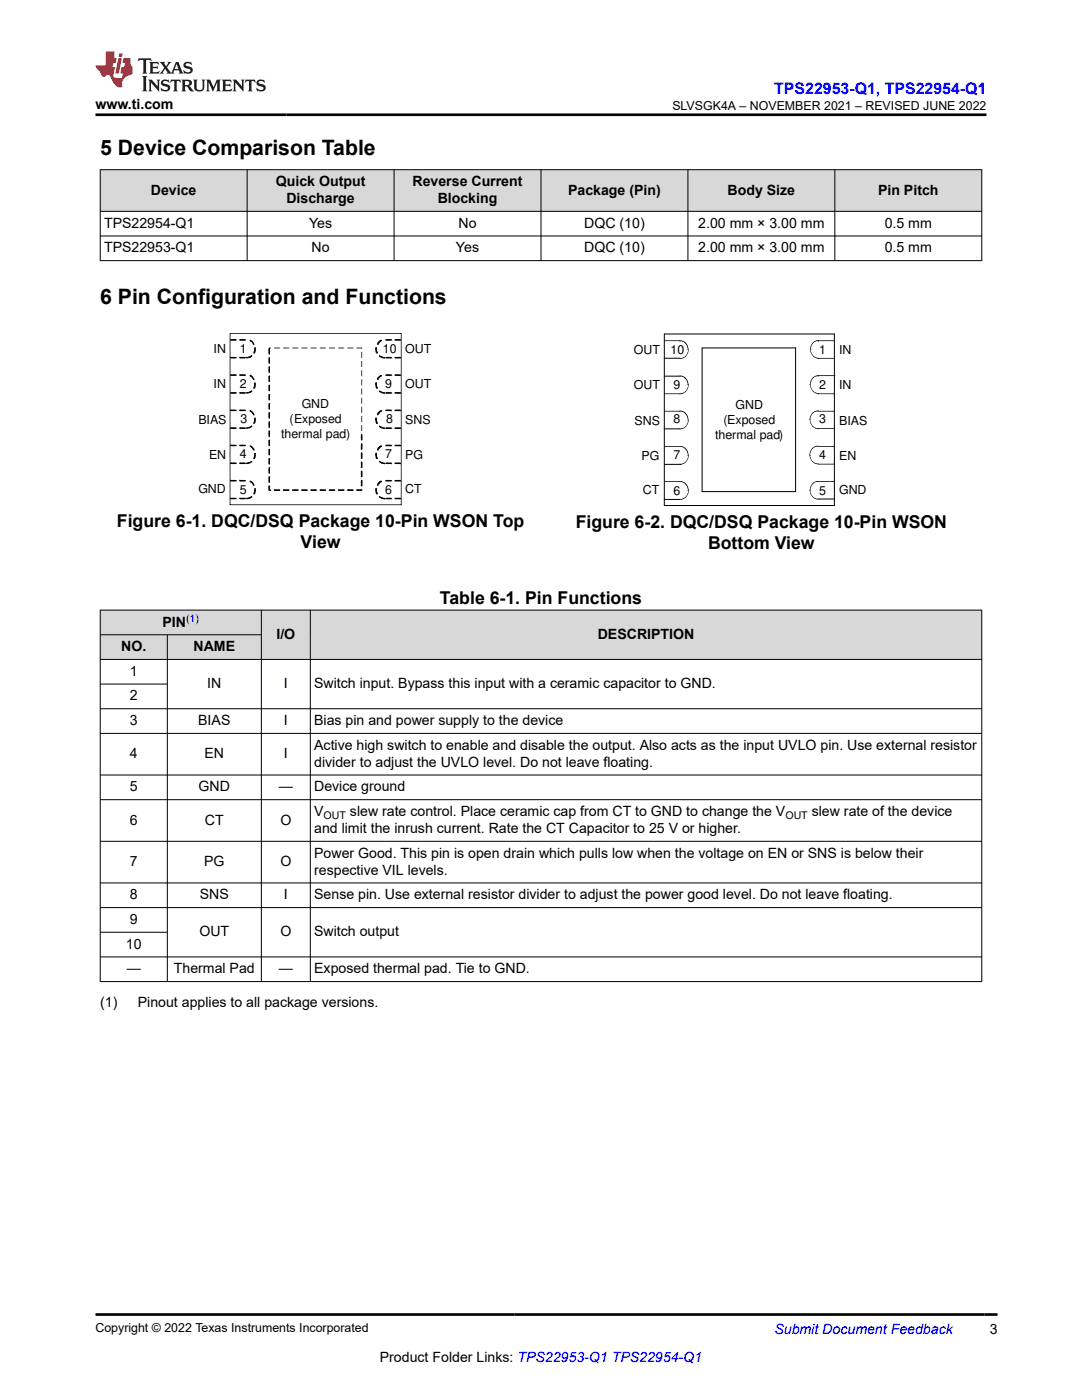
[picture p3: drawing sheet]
<svg xmlns="http://www.w3.org/2000/svg" width="216mm" height="279mm" viewBox="0 0 216 279" stroke-linecap="round" stroke-linejoin="round" font-family="sans-serif">
<defs><g id="words">
<g font-size="4.2">
<text x="20" y="30.9">5 Device Comparison Table</text>
<text x="20" y="60.6">6 Pin Configuration and Functions</text>
</g>
<g font-size="3.5">
<text x="23.3" y="105.2">Figure 6-1. DQC/DSQ Package 10-Pin WSON Top</text>
<text x="114.9" y="105.4">Figure 6-2. DQC/DSQ Package 10-Pin WSON</text>
<text x="60" y="109.4">View</text>
<text x="141.3" y="109.7">Bottom View</text>
<text x="87.8" y="120.6">Table 6-1. Pin Functions</text>
</g>
<text font-size="3.2" fill="#00f" x="154.5" y="18.7">TPS22953-Q1, TPS22954-Q1</text>
<g font-size="2.8">
<text x="19.1" y="21.8">www.ti.com</text>
<text x="30.1" y="38.8">Device</text>
<text x="55" y="37.1">Quick Output</text>
<text x="57.2" y="40.5">Discharge</text>
<text x="82.3" y="37.1">Reverse Current</text>
<text x="87.3" y="40.5">Blocking</text>
<text x="113.4" y="38.8">Package (Pin)</text>
<text x="145.2" y="38.8">Body Size</text>
<text x="175.2" y="38.8">Pin Pitch</text>
<text x="20.8" y="45.4">TPS22954-Q1</text>
<text x="61.7" y="45.4">Yes</text>
<text x="91.5" y="45.4">No</text>
<text x="116.6" y="45.4">DQC (10)</text>
<text x="139.3" y="45.4">2.00 mm × 3.00 mm</text>
<text x="176.5" y="45.4">0.5 mm</text>
<text x="20.8" y="50.4">TPS22953-Q1</text>
<text x="62.2" y="50.4">No</text>
<text x="91" y="50.4">Yes</text>
<text x="116.6" y="50.4">DQC (10)</text>
<text x="139.3" y="50.4">2.00 mm × 3.00 mm</text>
<text x="176.5" y="50.4">0.5 mm</text>
<text x="32.4" y="125">PIN</text>
<text x="24.2" y="130">NO.</text>
<text x="38.6" y="130">NAME</text>
<text x="55.2" y="127.5">I/O</text>
<text x="119.3" y="127.5">DESCRIPTION</text>
<text x="25.9" y="134.9">1</text>
<text x="41.4" y="137.3">IN</text>
<text x="56.6" y="137.3">I</text>
<text x="62.7" y="137.3">Switch input. Bypass this input with a ceramic capacitor to GND.</text>
<text x="25.9" y="139.8">2</text>
<text x="25.9" y="144.7">3</text>
<text x="39.6" y="144.7">BIAS</text>
<text x="56.6" y="144.7">I</text>
<text x="62.7" y="144.7">Bias pin and power supply to the device</text>
<text x="62.7" y="149.6">Active high switch to enable and disable the output. Also acts as the input UVLO pin. Use external resistor</text>
<text x="25.9" y="151.3">4</text>
<text x="40.8" y="151.3">EN</text>
<text x="56.6" y="151.3">I</text>
<text x="62.7" y="153">divider to adjust the UVLO level. Do not leave floating.</text>
<text x="25.9" y="157.9">5</text>
<text x="39.6" y="157.9">GND</text>
<text x="55.6" y="157.9">—</text>
<text x="62.7" y="157.9">Device ground</text>
<text x="25.9" y="164.6">6</text>
<text x="40.9" y="164.6">CT</text>
<text x="55.9" y="164.6">O</text>
<text x="62.7" y="162.9">V</text>
<text x="62.7" y="166.3">and limit the inrush current. Rate the CT Capacitor to 25 V or higher.</text>
<text x="69.8" y="162.9">slew rate control. Place ceramic cap from CT to GND to change the V</text>
<text x="162" y="162.9">slew rate of the device</text>
<text x="25.9" y="172.9">7</text>
<text x="40.7" y="172.9">PG</text>
<text x="55.9" y="172.9">O</text>
<text x="62.7" y="171.2">Power Good. This pin is open drain which pulls low when the voltage on EN or SNS is below their</text>
<text x="25.9" y="179.5">8</text>
<text x="39.9" y="179.5">SNS</text>
<text x="56.6" y="179.5">I</text>
<text x="62.7" y="174.6">respective VIL levels.</text>
<text x="62.7" y="179.5">Sense pin. Use external resistor divider to adjust the power good level. Do not leave floating.</text>
<text x="25.9" y="184.4">9</text>
<text x="25.1" y="189.3">10</text>
<text x="39.8" y="186.9">OUT</text>
<text x="55.9" y="186.9">O</text>
<text x="62.7" y="186.9">Switch output</text>
<text x="25.3" y="194.2">—</text>
<text x="34.7" y="194.2">Thermal Pad</text>
<text x="55.6" y="194.2">—</text>
<text x="62.7" y="194.2">Exposed thermal pad. Tie to GND.</text>
<text x="20" y="201">(1)</text>
<text x="27.5" y="201">Pinout applies to all package versions.</text>
<text x="197.5" y="266.1">3</text>
<text x="75.8" y="271.7">Product Folder Links: TPS22953-Q1 TPS22954-Q1</text>
</g>
<text font-size="2.8" fill="#00f" x="154.5" y="266.2">Submit Document Feedback</text>
<g font-size="2.5">
<text x="134.2" y="21.9">SLVSGK4A – NOVEMBER 2021 – REVISED JUNE 2022</text>
<text x="42.6" y="70.4">IN</text>
<text x="47.8" y="70.4">1</text>
<text x="76.4" y="70.4">10</text>
<text x="80.8" y="70.4">OUT</text>
<text x="126.5" y="70.6">OUT</text>
<text x="133.8" y="70.6">10</text>
<text x="163.4" y="70.6">1</text>
<text x="167.4" y="70.6">IN</text>
<text x="42.6" y="77.4">IN</text>
<text x="47.8" y="77.4">2</text>
<text x="76.9" y="77.4">9</text>
<text x="80.8" y="77.4">OUT</text>
<text x="126.5" y="77.6">OUT</text>
<text x="134.4" y="77.6">9</text>
<text x="163.4" y="77.6">2</text>
<text x="167.4" y="77.6">IN</text>
<text x="60.2" y="81.4">GND</text>
<text x="146.8" y="81.6">GND</text>
<text x="39.6" y="84.6">BIAS</text>
<text x="48" y="84.3">3</text>
<text x="56.1" y="87.4">thermal pad)</text>
<text x="57.8" y="84.5">(Exposed</text>
<text x="77" y="84.3">8</text>
<text x="80.8" y="84.6">SNS</text>
<text x="126.6" y="84.8">SNS</text>
<text x="134.4" y="84.5">8</text>
<text x="142.7" y="87.6">thermal pad)</text>
<text x="144.3" y="84.6">(Exposed</text>
<text x="163.4" y="84.5">3</text>
<text x="167.4" y="84.8">BIAS</text>
<text x="41.7" y="91.7">EN</text>
<text x="47.8" y="91.5">4</text>
<text x="76.9" y="91.5">7</text>
<text x="80.8" y="91.7">PG</text>
<text x="128" y="91.8">PG</text>
<text x="134.4" y="91.7">7</text>
<text x="163.4" y="91.7">4</text>
<text x="167.4" y="91.8">EN</text>
<text x="39.6" y="98.4">GND</text>
<text x="47.8" y="98.5">5</text>
<text x="76.9" y="98.5">6</text>
<text x="80.8" y="98.4">CT</text>
<text x="128.3" y="98.6">CT</text>
<text x="134.4" y="98.7">6</text>
<text x="163.4" y="98.7">5</text>
<text x="167.4" y="98.6">GND</text>
<text x="19" y="265.9">Copyright © 2022 Texas Instruments Incorporated</text>
</g>
<text font-size="2.1" fill="#00f" x="37.1" y="124.1">(1)</text>
<g font-size="2.1">
<text x="64.6" y="163.4">OUT</text>
<text x="156.7" y="163.4">OUT</text>
</g>
</g></defs>
<g fill="#d8d8d8">
<path d="M20 33.9h175.9v8.3h-175.9z" fill-rule="evenodd"/>
<path d="M20.1 33.9h29.2v8.2h-29.2z" fill-rule="evenodd"/>
<path d="M49.4 33.9h29.2v8.2h-29.2z" fill-rule="evenodd"/>
<path d="M78.7 33.9h29.2v8.2h-29.2z" fill-rule="evenodd"/>
<path d="M108 33.9h29.2v8.2h-29.2z" fill-rule="evenodd"/>
<path d="M137.3 33.9h29.2v8.2h-29.2z" fill-rule="evenodd"/>
<path d="M166.6 33.9h29.2v8.2h-29.2z" fill-rule="evenodd"/>
</g>
<g fill="none" stroke="#000" stroke-width=".2">
<path d="M19.9 33.9h176.1M20 33.8v18.3M49.3 33.8v18.3M78.6 33.8v18.3M107.9 33.8v18.3M137.3 33.8v18.3M166.6 33.8v18.3M195.9 33.8v18.3M19.9 42.2h176.1M19.9 47.1h176.1M19.9 52h176.1M132.6 66.7h33.9v34.2h-33.9z"/>
<path d="M132.6 71.5h3.1M132.6 75.1h3.1M140.1 69.4h18.7v28.7h-18.7zM132.5 99.7h3.2M132.6 85.6h3.1M132.6 92.7h3.3M163.3 99.6h3.1"/>
</g>
<g fill="#000">
<path d="M46 67.8h1.2l-1.2 .1zM47.8 67.8h1.2l-1.1 .1z" fill-rule="evenodd"/>
<path d="M46 71.3l1.2 .1-1.2 .1zM47.8 71.3l1.2 .1-1.1 .1z" fill-rule="evenodd"/>
<path d="M46 74.8l1.2 .1h-1.2zM47.8 74.8l1.2 .1h-1.1z" fill-rule="evenodd"/>
<path d="M46 78.4h1.2l-1.2 .1zM47.8 78.4h1.2l-1.1 .1z" fill-rule="evenodd"/>
<path d="M46 67.7h1.1v.1h-1.1zM47.1 67.7l.1 .1h-.1zM47.1 67.8h.1l-.1 .2zM46 67.8h1.1v.2h-1.1zM45.9 67.8h.1v.2zM46 67.7v.1h-.1zM47.9 67.7h1v.1h-1zM48.9 67.7l.2 .1h-.2zM48.9 67.8h.2l-.2 .2zM47.9 67.8h1v.2h-1zM47.7 67.8h.2v.2zM47.9 67.7v.1h-.2z" fill-rule="evenodd"/>
<path d="M46 71.2h1.1v.2h-1.1zM47.1 71.2l.1 .2h-.1zM47.1 71.4h.1l-.1 .1zM46 71.4h1.1v.1h-1.1zM45.9 71.4h.1v.1zM46 71.2v.2h-.1zM47.9 71.2h1v.2h-1zM48.9 71.2l.2 .2h-.2zM48.9 71.4h.2l-.2 .1zM47.9 71.4h1v.1h-1zM47.7 71.4h.2v.1zM47.7 71.4l.2-.2v.2z" fill-rule="evenodd"/>
<path d="M46 74.7h1.1v.2h-1.1zM47.1 74.7l.1 .2h-.1zM47.1 74.9h.1l-.1 .1zM46 74.9h1.1v.1h-1.1zM45.9 74.9h.1v.1zM45.9 74.9l.1-.2v.2zM47.9 74.7h1v.2h-1zM48.9 74.7l.2 .2h-.2zM48.9 74.9h.2l-.2 .1zM47.9 74.9h1v.1h-1zM47.7 74.9h.2v.1zM47.7 74.9l.2-.2v.2z" fill-rule="evenodd"/>
<path d="M46 78.3h1.1v.1h-1.1zM47.1 78.3l.1 .1h-.1zM47.1 78.4h.1l-.1 .2zM46 78.4h1.1v.2h-1.1zM45.9 78.4h.1v.2zM46 78.3v.1h-.1zM47.9 78.3h1v.1h-1zM48.9 78.3l.2 .1h-.2zM48.9 78.4h.2l-.2 .2zM47.9 78.4h1v.2h-1zM47.7 78.4h.2v.2zM47.9 78.3v.1h-.2z" fill-rule="evenodd"/>
<path d="M49.1 71.3l1.1-.3-.6 .4-.4 .1zM50.9 69.6l.1 .1-.1 .3-.2 .6-.1-.2zM50.8 69.4h.1v.3l-.1-.1zM49.8 67.8l.6 .4 .2 .5-.8-.7z" fill-rule="evenodd"/>
<path d="M49.1 78.3l1.1-.3-.6 .4-.4 .1zM50.9 76.6l.1 .1-.1 .3-.2 .6-.1-.2zM50.8 76.4h.1v.3l-.1-.1zM49.9 74.8l.5 .4 .2 .5-.8-.7z" fill-rule="evenodd"/>
<path d="M49.2 71.3l.3-.1 .1 .2h-.4zM49.5 71.2l.1 .2zM49.5 71.2l.3-.1 .1 .1-.3 .2zM49.8 71.1l.1 .1zM49.8 71.1l.3-.1 .1 .1-.3 .1zM50.1 70.9v.2zM50.1 71h.1zM50.1 70.9h.2l-.1 .1zM50.2 71l.1-.1v.2zM50.2 71.1h.1l-.1 .1zM50.2 71.1v.1zM49.9 71.2l.3-.1v.1l-.2 .2zM49.9 71.2h.2l-.2 .2zM49.6 71.3l.3-.1v.2l-.3 .1zM49.6 71.3v.2zM49.3 71.4l.3-.1v.2h-.3zM49.1 71.4h.2v.2zM49.2 71.2l.1 .2h-.2zM50.7 70.2l.1 .1-.1 .1-.1-.1zM50.6 70.2l.2 .1zM50.7 69.9h.2l-.1 .4-.2-.1zM50.7 69.9l.2 .1zM50.8 69.6h.1v.4l-.2-.1zM50.7 69.6l.2-.1v.1zM50.9 69.4l.2 .2zM50.9 69.6h.2l-.1 .4h-.1zM50.9 70h.1zM50.9 70h.1l-.1 .4-.1-.1zM50.8 70.3l.1 .1zM50.8 70.3l.1 .1-.1 .1-.1-.1zM50.7 70.4l.1 .1-.2 .1zM50.6 70.4h.1l-.1 .2zM50.8 69.5l.1-.1v.2l-.1 .1zM50.9 69.3v.1l-.2 .1zM50.9 69.3l.2 .1h-.2zM50.9 69.4h.2v.2h-.2zM50.9 69.6h.2l-.1 .2zM50.8 69.6h.1l.1 .2zM50.3 68.4l.1-.1 .3 .4-.1 .1zM50.3 68.4l.1-.1zM50.1 68.2l.1-.1 .2 .2-.1 .1zM50.1 68.2l.1-.1zM49.9 68l.3 .1-.1 .1-.2-.1zM49.9 68v.1zM49.9 68v.1zM49.8 67.9l.1 .1v.1zM49.8 67.9l.2-.1zM50 67.9l-.1 .1zM49.9 67.8l.1 .1-.1 .1zM50 67.9l.3 .1-.1 .1-.3-.1zM50.2 68.1l.1-.1zM50.2 68.1l.1-.1 .2 .3-.1 .1zM50.4 68.4l.2-.1zM50.4 68.4l.2-.1 .2 .4h-.1zM50.6 68.7h.2l-.1 .2zM50.5 68.8l.1-.1 .1 .2z" fill-rule="evenodd"/>
<path d="M49.2 78.3l.3-.1 .1 .2h-.4zM49.5 78.2l.1 .2zM49.5 78.2l.3-.1 .1 .2-.3 .1zM49.8 78.1l.1 .2zM49.8 78.1l.3-.1 .1 .1-.3 .2zM50.1 78v.1zM50.1 78l.1 .1zM50.1 78h.2l-.1 .1zM50.2 78.1l.1-.1v.2zM50.2 78.1l.1 .1h-.1zM50.2 78.1v.2zM49.9 78.3l.3-.2v.1l-.2 .2zM49.9 78.3h.1l-.1 .1zM49.6 78.4l.3-.1v.1l-.3 .1zM49.6 78.4v.1zM49.3 78.4h.3v.1l-.3 .1zM49.1 78.4h.2v.2zM49.2 78.3l.1 .1h-.2zM50.7 77.2l.1 .1-.1 .2-.1-.1zM50.6 77.2l.2 .1zM50.7 76.9l.2 .1-.1 .3h-.2zM50.7 77h.2zM50.8 76.6h.1v.4h-.2zM50.7 76.6l.2-.1v.1zM50.9 76.5l.2 .1zM50.9 76.6l.2 .1-.1 .3h-.1zM50.9 77h.1zM50.9 77l.1 .1-.1 .3h-.1zM50.8 77.3l.1 .1zM50.8 77.3l.1 .1-.1 .2-.1-.1zM50.7 77.5l.1 .1h-.2zM50.6 77.4l.1 .1-.1 .1zM50.8 76.5h.1v.2h-.1zM50.9 76.3v.2h-.2zM50.9 76.3l.2 .1-.2 .1zM50.9 76.4h.2v.2h-.2zM50.9 76.6h.2l-.1 .2zM50.8 76.7l.1-.1 .1 .2zM50.3 75.4l.1-.1 .3 .4-.1 .1zM50.4 75.4l-.1 .1zM50.1 75.2l.1-.1 .2 .3-.1 .1zM50.1 75.3l.1-.1zM50 75l.2 .1-.1 .2-.2-.2zM50 75l-.1 .2zM49.9 75v.1zM49.8 74.9l.1 .2zM49.8 74.9l.2-.1v.2zM50 74.8v.2zM49.9 74.8l.1 .1-.1 .1zM50 74.9l.3 .1-.1 .2-.3-.2zM50.2 74.9l.1 .1-.1 .1zM50.2 75.1l.1-.1 .2 .3-.1 .1zM50.4 75.4l.2-.1zM50.4 75.4l.2-.1 .2 .4h-.1zM50.6 75.7h.2l-.1 .2zM50.5 75.8l.1-.1 .1 .2z" fill-rule="evenodd"/>
<path d="M53.7 69.6h.2v1h-.2zM53.7 70.6h.2l-.2 .2zM53.6 70.6h.1v.2zM53.6 69.6h.1v1h-.1zM53.6 69.6l.1-.2v.2zM53.7 69.4l.2 .2h-.2zM53.7 71.4h.2v1.1h-.2zM53.7 72.5h.2l-.2 .1zM53.6 72.5h.1v.1zM53.6 71.4h.1v1.1h-.1zM53.7 71.3v.1h-.1zM53.7 71.3l.2 .1h-.2zM53.7 73.2h.2v1.1h-.2zM53.7 74.3h.2l-.2 .2zM53.6 74.3h.1v.2zM53.6 73.2h.1v1.1h-.1zM53.7 73.1v.1h-.1zM53.7 73.1l.2 .1h-.2zM53.7 75.1h.2v1h-.2zM53.7 76.1h.2l-.2 .2zM53.6 76.1h.1v.2zM53.6 75.1h.1v1h-.1zM53.6 75.1l.1-.2v.2zM53.7 74.9l.2 .2h-.2zM53.7 76.9h.2v1.1h-.2zM53.7 78h.2l-.2 .1zM53.6 78h.1v.1zM53.6 76.9h.1v1.1h-.1zM53.6 76.9l.1-.2v.2zM53.7 76.7l.2 .2h-.2zM53.7 78.7h.2v1.1h-.2zM53.7 79.8h.2l-.2 .1zM53.6 79.8h.1v.1zM53.6 78.7h.1v1.1h-.1zM53.6 78.7l.1-.1v.1zM53.7 78.6l.2 .1h-.2zM53.7 80.5h.2v1.1h-.2zM53.7 81.6h.2l-.2 .2zM53.6 81.6h.1v.2zM53.6 80.5h.1v1.1h-.1zM53.7 80.4v.1h-.1zM53.7 80.4l.2 .1h-.2zM53.7 82.4h.2v1h-.2zM53.7 83.4h.2l-.2 .2zM53.6 83.4h.1v.2zM53.6 82.4h.1v1h-.1zM53.7 82.2v.2h-.1zM53.7 82.2l.2 .2h-.2zM53.7 84.2h.2v1.1h-.2zM53.7 85.3h.2l-.2 .1zM53.6 85.3h.1v.1zM53.6 84.2h.1v1.1h-.1zM53.6 84.2l.1-.1v.1zM53.7 84.1l.2 .1h-.2zM53.7 86h.2v1.1h-.2zM53.7 87.1h.2l-.2 .2zM53.6 87.1h.1v.2zM53.6 86h.1v1.1h-.1zM53.6 86l.1-.1v.1zM53.7 85.9l.2 .1h-.2zM53.7 87.9h.2v1h-.2zM53.7 88.9h.2l-.2 .2zM53.6 88.9h.1v.2zM53.6 87.9h.1v1h-.1zM53.6 87.9l.1-.2v.2zM53.7 87.7l.2 .2h-.2zM53.7 89.7h.2v1.1h-.2zM53.7 90.8h.2l-.2 .1zM53.6 90.8h.1v.1zM53.6 89.7h.1v1.1h-.1zM53.6 89.7l.1-.2v.2zM53.7 89.5l.2 .2h-.2zM53.7 91.5h.2v1.1h-.2zM53.7 92.6h.2l-.2 .1zM53.6 92.6h.1v.1zM53.6 91.5h.1v1.1h-.1zM53.6 91.5l.1-.1v.1zM53.7 91.4l.2 .1h-.2zM53.7 93.3h.2v1.1h-.2zM53.7 94.4h.2l-.2 .2zM53.6 94.4h.1v.2zM53.6 93.3h.1v1.1h-.1zM53.7 93.2v.1h-.1zM53.7 93.2l.2 .1h-.2zM53.7 95.2h.2v1h-.2zM53.7 96.2h.2l-.2 .2zM53.6 96.2h.1v.2zM53.6 95.2h.1v1h-.1zM53.6 95.2l.1-.2v.2zM53.7 95l.2 .2h-.2zM53.7 97h.2v.8l-.2 .1zM53.7 97.7l.2 .1-.2 .1zM53.7 97.7h.3v.1h-.3zM54 97.7l.1 .1h-.1zM54 97.8h.1l-.1 .2zM53.7 97.8h.3v.2h-.3zM53.5 97.8h.2v.2zM53.5 97h.2v.8h-.2zM53.5 97l.2-.1v.1zM53.7 96.9l.2 .1h-.2zM54.7 97.7h1.1v.1h-1.1zM55.8 97.7l.2 .1h-.2zM55.8 97.8h.2l-.2 .2zM54.7 97.8h1.1v.2h-1.1zM54.6 97.8h.1v.2zM54.6 97.8l.1-.1v.1zM56.6 97.7h1v.1h-1zM57.6 97.7l.2 .1h-.2zM57.6 97.8h.2l-.2 .2zM56.6 97.8h1v.2h-1zM56.4 97.8h.2v.2zM56.4 97.8l.2-.1v.1zM58.4 97.7h1.1v.1h-1.1zM59.5 97.7l.1 .1h-.1zM59.5 97.8h.1l-.1 .2zM58.4 97.8h1.1v.2h-1.1zM58.2 97.8h.2v.2zM58.4 97.7v.1h-.2zM60.2 97.7h1.1v.1h-1.1zM61.3 97.7l.1 .1h-.1zM61.3 97.8h.1l-.1 .2zM60.2 97.8h1.1v.2h-1.1zM60.1 97.8h.1v.2zM60.2 97.7v.1h-.1zM62.1 97.7h1v.1h-1zM63.1 97.7l.2 .1h-.2zM63.1 97.8h.2l-.2 .2zM62.1 97.8h1v.2h-1zM61.9 97.8h.2v.2zM62.1 97.7v.1h-.2zM63.9 97.7h1v.1h-1zM64.9 97.7l.2 .1h-.2zM64.9 97.8h.2l-.2 .2zM63.9 97.8h1v.2h-1zM63.7 97.8h.2v.2zM63.7 97.8l.2-.1v.1zM65.7 97.7h1.1v.1h-1.1zM66.8 97.7l.1 .1h-.1zM66.8 97.8h.1l-.1 .2zM65.7 97.8h1.1v.2h-1.1zM65.6 97.8h.1v.2zM65.6 97.8l.1-.1v.1zM67.5 97.7h1.1v.1h-1.1zM68.6 97.7l.2 .1h-.2zM68.6 97.8h.2l-.2 .2zM67.5 97.8h1.1v.2h-1.1zM67.4 97.8h.1v.2zM67.5 97.7v.1h-.1zM69.4 97.7h1v.1h-1zM70.4 97.7l.2 .1h-.2zM70.4 97.8h.2l-.2 .2zM69.4 97.8h1v.2h-1zM69.2 97.8h.2v.2zM69.4 97.7v.1h-.2zM71.2 97.7h1v.1h-1zM72.1 97.7v.2l-.1-.1zM72 97.7l.2 .1zM72 97.7l.2-.1v.1zM72.2 97.6l.1 .1h-.1zM72.2 97.7l.1 .1zM72.2 97.8h.1l-.1 .2zM71.2 97.8h1v.2h-1zM71 97.8h.2v.2zM71.2 97.7v.1h-.2zM72 95.9h.2v1.1h-.2zM72 95.9l.2-.2v.2zM72.2 95.7l.1 .2h-.1zM72.2 95.9h.1v1.1h-.1zM72.2 97h.1l-.1 .1zM72 97h.2v.1zM72 94.1h.2v1h-.2zM72 94.1l.2-.2v.2zM72.2 93.9l.1 .2h-.1zM72.2 94.1h.1v1h-.1zM72.2 95.1h.1l-.1 .2zM72 95.1h.2v.2zM72 92.2h.2v1.1h-.2zM72 92.2l.2-.1v.1zM72.2 92.1l.1 .1h-.1zM72.2 92.2h.1v1.1h-.1zM72.2 93.3h.1l-.1 .1zM72 93.3h.2v.1zM72 90.4h.2v1.1h-.2zM72 90.4l.2-.2v.2zM72.2 90.2l.1 .2h-.1zM72.2 90.4h.1v1.1h-.1zM72.2 91.5h.1l-.1 .1zM72 91.5h.2v.1zM72 88.6h.2v1h-.2zM72 88.6l.2-.2v.2zM72.2 88.4l.1 .2h-.1zM72.2 88.6h.1v1h-.1zM72.2 89.6h.1l-.1 .2zM72 89.6h.2v.2zM72 86.7h.2v1.1h-.2zM72 86.7l.2-.1v.1zM72.2 86.6l.1 .1h-.1zM72.2 86.7h.1v1.1h-.1zM72.2 87.8h.1l-.1 .2z" fill-rule="evenodd"/>
<path d="M53.7 69.5l.1 .1-.1 1.1zM53.7 71.4h.1l-.1 1.1zM53.7 73.2h.1l-.1 1.2zM53.7 75l.1 .1-.1 1.1zM53.7 76.8l.1 .1-.1 1.1zM53.7 78.7h.1l-.1 1.2zM53.7 80.5h.1l-.1 1.2zM53.7 82.3l.1 .1-.1 1.1zM53.7 84.1l.1 .1-.1 1.1zM53.7 86h.1l-.1 1.2zM53.7 87.8l.1 .1-.1 1.1zM53.7 89.6l.1 .1-.1 1.1zM53.7 91.5h.1l-.1 1.2zM53.7 93.3h.1l-.1 1.2zM53.7 95.1l.1 .1-.1 1.1zM53.7 96.9l.1 .1v.8l-.1-.1 .4 .1-.1 .1h-.3zM54.7 97.8h1.2l-1.1 .1zM56.5 97.8h1.2l-1.1 .1zM58.4 97.8h1.2l-1.2 .1zM60.2 97.8h1.2l-1.1 .1zM62 97.8h1.2l-1.1 .1zM63.8 97.8h1.2l-1.1 .1zM65.7 97.8h1.2l-1.2 .1zM67.5 97.8h1.2l-1.1 .1zM69.3 97.8h1.2l-1.1 .1zM71.2 97.8l1-.1-.1 .1 .1-.2 .1 .2-1.1 .1zM72.1 95.8l.2 .1-.1 1.1zM72.1 94l.2 .1-.1 1.1zM72.1 92.2h.2l-.1 1.2zM72.1 90.3l.2 .1-.1 1.1zM72.1 88.5l.2 .1-.1 1.1zM72.1 86.7h.2l-.1 1.2zM72.1 84.9h.2l-.1 1.2zM72.1 83l.2 .1-.1 1.1zM72.1 81.2l.2 .1-.1 1.1zM72.1 79.4h.2l-.1 1.2zM72.1 77.5l.2 .1-.1 1.1zM72.1 75.7l.2 .1-.1 1.1zM72.1 73.9h.2l-.1 1.2zM72.1 72.1h.2l-.1 1.2zM72.1 70.2l.2 .1-.1 1.1zM71.1 69.4h1.1l.1 .1h-1.1zM69.3 69.4l1.2 .1h-1.1zM67.5 69.4l1.2 .1h-1.2zM65.7 69.4l1.2 .1h-1.2zM63.8 69.4l1.2 .1h-1.1zM62 69.4l1.2 .1h-1.1zM60.2 69.4l1.2 .1h-1.2zM58.3 69.4l1.2 .1h-1.1zM56.5 69.4l1.2 .1h-1.1zM54.7 69.4l1.2 .1h-1.2zM53.7 69.4l.4 .1h-.4z" fill-rule="evenodd"/>
<path d="M76.4 71.4h.3v.2l-.3-.1zM76.4 71.4v.1zM76 71.3l.4 .1-.1 .1-.3-.1zM76.1 71.3v.1h-.1zM75.8 71.1l.3 .1-.1 .2-.3-.2zM75.7 71.1v.1zM75.6 71.1h.2zM75.6 70.9l.1 .1-.1 .1zM75.6 70.9h.2l-.1 .1zM75.8 70.9v.2zM75.8 71v.1zM75.8 71l.3 .1-.1 .2-.2-.2zM76.1 71.1l-.1 .1zM76.1 71.1l.3 .1v.2l-.4-.1zM76.4 71.2v.2zM76.4 71.2l.3 .1v.1h-.3zM76.7 71.2l.1 .2h-.1zM76.7 71.4h.2l-.2 .2zM75 70.4l.2-.1v.2h-.1zM75 70.4l.2-.1zM74.9 70h.2l.1 .3-.2 .1zM74.9 70h.2zM74.9 69.7l.1-.1 .1 .4h-.2zM75 69.5v.1l-.2 .1zM75 69.5l.2 .1h-.2zM75 69.6h.2v.4h-.1zM75.1 70h.1zM75.1 70l.1-.1 .1 .4h-.1zM75.2 70.3l.1-.1zM75.2 70.3l.1-.1 .1 .2h-.2zM75.2 70.4l.2-.1-.1 .3zM75.1 70.5l.1-.1 .1 .2zM74.9 69.4h.2l-.1 .2h-.1zM74.9 69.4l.2-.2v.2zM75.1 69.2l.1 .2zM75.1 69.4h.1v.2h-.2zM75 69.6h.2l-.2 .2zM74.9 69.6h.2v.2zM75.4 68.2l.2 .1-.3 .4-.1-.1zM75.3 68.3l.2-.1 .1 .1zM75.5 68.2l.2-.2 .1 .1-.2 .2zM75.7 68l.1 .1h-.2zM75.7 68l.3-.2 .1 .2-.3 .1zM75.9 67.9h.2zM76 67.8l.1 .1zM76 67.8l.2 .1-.1 .1zM76.1 68l.1-.1-.1 .2zM76 68l.1 .1zM76 68l.2 .1zM75.8 68.1l.3-.1v.1l-.2 .1zM75.8 68.1l.1 .2zM75.6 68.3l.2-.2 .1 .1-.2 .2zM75.6 68.3l.1 .2zM75.6 68.4h.1l-.2 .4-.1-.1zM75.4 68.7l.1 .1h-.2zM75.3 68.6l.1 .1-.1 .1z" fill-rule="evenodd"/>
<path d="M76.4 78.4h.3v.2l-.3-.1zM76.4 78.4v.1zM76 78.3l.4 .1-.1 .1-.3-.1zM76.1 78.3v.1h-.1zM75.8 78.1l.3 .2-.1 .1-.3-.2zM75.7 78.1v.2zM75.6 78.2l.2-.1zM75.6 78l.1 .1-.1 .1zM75.6 78l.2-.1-.1 .2zM75.8 77.9v.2zM75.8 78v.1zM75.8 78l.3 .2-.1 .1-.2-.2zM76.1 78.1l-.1 .2zM76.1 78.1l.3 .1v.2l-.4-.1zM76.4 78.2v.2zM76.4 78.2l.3 .1v.1h-.3zM76.7 78.2l.1 .2h-.1zM76.7 78.4h.2l-.2 .2zM75 77.4l.2-.1v.2l-.1 .1zM75 77.4l.2-.1zM74.9 77h.2l.1 .3-.2 .1zM74.9 77h.2zM74.9 76.7l.1-.1 .1 .4h-.2zM75 76.5v.1l-.2 .1zM75 76.5l.2 .1h-.2zM75 76.6h.2v.4h-.1zM75.1 77l.1-.1zM75.1 77l.1-.1 .1 .4h-.1zM75.2 77.3l.1-.1zM75.2 77.3l.1-.1 .1 .2-.2 .1zM75.2 77.5l.2-.2-.1 .3zM75.1 77.5h.1l.1 .1zM74.9 76.4h.2l-.1 .2h-.1zM74.9 76.4l.2-.1v.1zM75.1 76.3l.1 .1zM75.1 76.4h.1v.2h-.2zM75 76.6h.2l-.2 .2zM74.9 76.6h.2v.2zM75.4 75.2l.2 .1-.3 .4-.1-.1zM75.3 75.3l.2-.1 .1 .1zM75.5 75.2l.2-.2 .1 .1-.2 .2zM75.7 75l.1 .1h-.2zM75.7 75l.3-.2 .1 .2-.3 .1zM75.9 74.9l.1-.1v.2zM76 74.8l.1 .2zM76 74.8l.2 .1zM76.1 75l.1-.1-.1 .2zM76.1 75v.1zM76 75l.1 .1zM75.8 75.1l.3-.1 .1 .1-.3 .1zM75.8 75.1l.1 .1zM75.6 75.3l.2-.2 .1 .1-.2 .2zM75.6 75.3l.1 .1zM75.6 75.3l.1 .1-.2 .4-.1-.1zM75.4 75.7l.1 .1h-.2zM75.3 75.6l.1 .1-.1 .1z" fill-rule="evenodd"/>
<path d="M75.7 71l1.1 .4-.8-.1zM75 69.5h.1l.3 1-.2-.2zM75.1 69.3l.1 .1-.1 .3zM75.5 68.3l.5-.4h.1l-.8 .9z" fill-rule="evenodd"/>
<path d="M75.7 78l1.1 .5-.8-.2zM75 76.6h.1l.3 .9-.2-.1zM75.1 76.4h.1l-.1 .3zM75.5 75.3l.5-.4 .1 .1-.8 .8z" fill-rule="evenodd"/>
<path d="M78.8 67.8h1.1v.2h-1.1zM78.7 67.8h.1v.2zM78.8 67.7v.1h-.1zM78.8 67.7h1.1v.1h-1.1zM79.9 67.7l.2 .1h-.2zM79.9 67.8h.2l-.2 .2zM77 67.8h1.1v.2h-1.1zM76.9 67.8h.1v.2zM77 67.7v.1h-.1zM77 67.7h1.1v.1h-1.1zM78.1 67.7l.1 .1h-.1zM78.1 67.8h.1l-.1 .2z" fill-rule="evenodd"/>
<path d="M78.8 71.4h1.1v.1h-1.1zM78.7 71.4h.1v.1zM78.8 71.2v.2h-.1zM78.8 71.2h1.1v.2h-1.1zM79.9 71.2l.2 .2h-.2zM79.9 71.4h.2l-.2 .1zM77 71.4h1.1v.1h-1.1zM76.9 71.4h.1v.1zM77 71.2v.2h-.1zM77 71.2h1.1v.2h-1.1zM78.1 71.2l.1 .2h-.1zM78.1 71.4h.1l-.1 .1z" fill-rule="evenodd"/>
<path d="M78.8 74.9h1.1v.1h-1.1zM78.7 74.9h.1v.1zM78.8 74.7v.2h-.1zM78.8 74.7h1.1v.2h-1.1zM79.9 74.7l.2 .2h-.2zM79.9 74.9h.2l-.2 .1zM77 74.9h1.1v.1h-1.1zM76.9 74.9h.1v.1zM77 74.7v.2h-.1zM77 74.7h1.1v.2h-1.1zM78.1 74.7l.1 .2h-.1zM78.1 74.9h.1l-.1 .1z" fill-rule="evenodd"/>
<path d="M78.8 78.4h1.1v.2h-1.1zM78.7 78.4h.1v.2zM78.8 78.3v.1h-.1zM78.8 78.3h1.1v.1h-1.1zM79.9 78.3l.2 .1h-.2zM79.9 78.4h.2l-.2 .2zM77 78.4h1.1v.2h-1.1zM76.9 78.4h.1v.2zM77 78.3v.1h-.1zM77 78.3h1.1v.1h-1.1zM78.1 78.3l.1 .1h-.1zM78.1 78.4h.1l-.1 .2z" fill-rule="evenodd"/>
<path d="M78.8 67.8h1.2l-1.2 .1zM77 67.8h1.2l-1.2 .1z" fill-rule="evenodd"/>
<path d="M78.8 71.3l1.2 .1-1.2 .1zM77 71.3l1.2 .1-1.2 .1z" fill-rule="evenodd"/>
<path d="M78.8 74.8l1.2 .1h-1.2zM77 74.8l1.2 .1h-1.2z" fill-rule="evenodd"/>
<path d="M78.8 78.4h1.2l-1.2 .1zM77 78.4h1.2l-1.2 .1z" fill-rule="evenodd"/>
<path d="M132.5 67.9v.2zM132.5 67.9h3.2v.2h-3.2zM135.7 67.9v.2z" fill-rule="evenodd"/>
<path d="M132.5 78.5v.2zM132.5 78.5h3.2v.2h-3.2zM135.7 78.5v.2z" fill-rule="evenodd"/>
<path d="M135.6 71.5v.1zM137.2 69.8h.2a1.74 1.74 0 0 1-1.7 1.8v-.1a1.55 1.55 0 0 0 1.5-1.7zM137.2 69.8h.2zM137.2 69.8h.2zM137.2 69.8h.2zM135.7 67.9a1.75 1.75 0 0 1 1.7 1.9h-.2v-.2a1.65 1.65 0 0 0-1.5-1.5zM135.7 67.9v.2zM135.7 67.9v.2zM135.7 67.9v.2z" fill-rule="evenodd"/>
<path d="M135.6 78.5v.2zM137.2 76.8h.2a1.74 1.74 0 0 1-1.7 1.9v-.2a1.55 1.55 0 0 0 1.5-1.7zM137.2 76.8h.2zM137.2 76.8h.2zM137.2 76.8h.2zM135.7 75a1.74 1.74 0 0 1 1.7 1.8h-.2v-.2a1.65 1.65 0 0 0-1.5-1.5zM135.7 75v.1zM135.7 75v.1zM135.7 75v.1z" fill-rule="evenodd"/>
<path d="M163.3 78.5v.2zM161.7 76.8a1.91 1.91 0 0 0 1.7 1.7v.1a1.74 1.74 0 0 1-1.7-1.8zM161.6 76.8h.2zM161.6 76.8h.2zM161.6 76.8h.2zM162.3 75.3a.94 .94 0 0 1 1-.3v.1a1.56 1.56 0 0 0-1.5 1.7h-.2v-.2l.2-.7zM163.3 74.9v.2zM163.4 75v.1zM163.4 75v.1z" fill-rule="evenodd"/>
<path d="M163.4 71.5v.1zM161.7 69.7a1.91 1.91 0 0 0 1.7 1.7v.2a1.74 1.74 0 0 1-1.7-1.9zM161.6 69.8h.2zM161.6 69.8h.2zM161.6 69.8h.2zM162.3 68.3l.8-.4h.2v.2a1.56 1.56 0 0 0-1.5 1.7h-.2l.1-.6zM163.3 67.9v.2zM163.4 67.9v.2zM163.4 67.9v.2z" fill-rule="evenodd"/>
<path d="M166.4 67.9v.2zM163.2 67.9h3.2v.2h-3.2zM163.2 67.9v.2z" fill-rule="evenodd"/>
<path d="M166.4 78.5v.2zM163.2 78.5h3.2v.2h-3.2zM163.2 78.5v.2z" fill-rule="evenodd"/>
<path d="M166.5 74.9v.1zM163.1 74.9h3.4v.1h-3.4zM163.1 74.9v.1z" fill-rule="evenodd"/>
<path d="M166.6 71.4v.2zM163.2 71.4h3.4v.2h-3.4zM163.2 71.4v.2z" fill-rule="evenodd"/>
<path d="M46 81.8l1.2 .1-1.2 .1zM47.8 81.8l1.2 .1-1.1 .1z" fill-rule="evenodd"/>
<path d="M46 85.4h1.2l-1.2 .1zM47.8 85.4h1.2l-1.1 .1z" fill-rule="evenodd"/>
<path d="M46 88.8l1.2 .1-1.2 .1zM47.8 88.8l1.2 .1-1.1 .1z" fill-rule="evenodd"/>
<path d="M46 92.4l1.2 .1h-1.2zM47.8 92.4l1.2 .1h-1.1z" fill-rule="evenodd"/>
<path d="M46 95.9h1.2l-1.2 .1zM47.8 95.9h1.2l-1.1 .1z" fill-rule="evenodd"/>
<path d="M46 99.4l1.2 .1-1.2 .1zM47.8 99.4l1.2 .1-1.1 .1z" fill-rule="evenodd"/>
<path d="M46 81.7h1.1v.2h-1.1zM47.1 81.7l.1 .2h-.1zM47.1 81.9h.1l-.1 .1zM46 81.9h1.1v.1h-1.1zM45.9 81.9h.1v.1zM46 81.7v.2h-.1zM47.9 81.7h1v.2h-1zM48.9 81.7l.2 .2h-.2zM48.9 81.9h.2l-.2 .1zM47.9 81.9h1v.1h-1zM47.7 81.9h.2v.1zM47.9 81.7v.2h-.2z" fill-rule="evenodd"/>
<path d="M46 85.3h1.1v.1h-1.1zM47.1 85.3l.1 .1h-.1zM47.1 85.4h.1l-.1 .2zM46 85.4h1.1v.2h-1.1zM45.9 85.4h.1v.2zM46 85.3v.1h-.1zM47.9 85.3h1v.1h-1zM48.9 85.3l.2 .1h-.2zM48.9 85.4h.2l-.2 .2zM47.9 85.4h1v.2h-1zM47.7 85.4h.2v.2zM47.9 85.3v.1h-.2z" fill-rule="evenodd"/>
<path d="M46 88.8h1.1v.1h-1.1zM47.1 88.8l.1 .1h-.1zM47.1 88.9h.1l-.1 .2zM46 88.9h1.1v.2h-1.1zM45.9 88.9h.1v.2zM45.9 88.9l.1-.1v.1zM47.9 88.8h1v.1h-1zM48.9 88.8l.2 .1h-.2zM48.9 88.9h.2l-.2 .2zM47.9 88.9h1v.2h-1zM47.7 88.9h.2v.2zM47.7 88.9l.2-.1v.1z" fill-rule="evenodd"/>
<path d="M46 92.3h1.1v.2h-1.1zM47.1 92.3l.1 .2h-.1zM47.1 92.5h.1l-.1 .1zM46 92.5h1.1v.1h-1.1zM45.9 92.5h.1v.1zM46 92.3v.2h-.1zM47.9 92.3h1v.2h-1zM48.9 92.3l.2 .2h-.2zM48.9 92.5h.2l-.2 .1zM47.9 92.5h1v.1h-1zM47.7 92.5h.2v.1zM47.7 92.5l.2-.2v.2z" fill-rule="evenodd"/>
<path d="M46 95.8h1.1v.1h-1.1zM47.1 95.8l.1 .1h-.1zM47.1 95.9h.1l-.1 .2zM46 95.9h1.1v.2h-1.1zM45.9 95.9h.1v.2zM46 95.8v.1h-.1zM47.9 95.8h1v.1h-1zM48.9 95.8l.2 .1h-.2zM48.9 95.9h.2l-.2 .2zM47.9 95.9h1v.2h-1zM47.7 95.9h.2v.2zM47.9 95.8v.1h-.2z" fill-rule="evenodd"/>
<path d="M46 99.3h1.1v.2h-1.1zM47.1 99.3l.1 .2h-.1zM47.1 99.5h.1l-.1 .1zM46 99.5h1.1v.1h-1.1zM45.9 99.5h.1v.1zM46 99.3v.2h-.1zM47.9 99.3h1v.2h-1zM48.9 99.3l.2 .2h-.2zM48.9 99.5h.2l-.2 .1zM47.9 99.5h1v.1h-1zM47.7 99.5h.2v.1zM47.9 99.3v.2h-.2z" fill-rule="evenodd"/>
<path d="M49.1 85.4l1.1-.3-.6 .3-.4 .1zM50.9 83.6l.1 .1-.1 .4-.2 .5-.1-.1zM50.8 83.4l.1 .1v.2h-.1zM49.8 81.9l.6 .4 .2 .5-.8-.8z" fill-rule="evenodd"/>
<path d="M49.1 92.4l1.1-.3-.6 .4h-.4zM50.9 90.7h.1l-.1 .4-.2 .5-.1-.1zM50.8 90.4l.1 .1v.2h-.1zM49.8 88.9l.6 .4 .2 .5-.8-.7z" fill-rule="evenodd"/>
<path d="M49.1 99.4l1.1-.3-.6 .4-.4 .1zM50.9 97.7l.1 .1-.1 .3-.2 .6-.1-.2zM50.8 97.5h.1v.3l-.1-.1zM49.8 95.9l.6 .4 .2 .5-.8-.7z" fill-rule="evenodd"/>
<path d="M49.2 85.3l.3-.1 .1 .2h-.4zM49.5 85.2l.1 .2zM49.5 85.2l.3-.1 .1 .2-.3 .1zM49.8 85.1l.1 .2zM49.8 85.1l.3-.1 .1 .1-.3 .2zM50.1 85v.1zM50.1 85l.1 .1zM50.1 85h.2l-.1 .1zM50.2 85.1l.1-.1v.2zM50.2 85.1l.1 .1h-.1zM50.2 85.1v.2zM49.9 85.3l.3-.2v.1l-.2 .2zM49.9 85.3h.1l-.1 .1zM49.6 85.4l.3-.1v.1l-.3 .1zM49.6 85.4v.1zM49.3 85.4h.3v.1l-.3 .1zM49.1 85.4h.2v.2zM49.2 85.3l.1 .1h-.2zM50.7 84.3h.1l-.1 .2-.1-.1zM50.6 84.3l.2 .1zM50.7 84h.2l-.1 .3h-.2zM50.7 84h.2zM50.8 83.6h.1v.4h-.2zM50.7 83.6l.2-.1v.1zM50.9 83.5l.2 .1zM50.9 83.6h.2l-.1 .4h-.1zM50.9 84h.1zM50.9 84l.1 .1-.1 .3h-.1zM50.8 84.3l.1 .1zM50.8 84.3l.1 .1-.1 .1h-.1zM50.7 84.5l.1 .1h-.2zM50.6 84.4l.1 .1-.1 .1zM50.8 83.5l.1-.1v.2l-.1 .1zM50.9 83.3v.1l-.2 .1zM50.9 83.3l.2 .1h-.2zM50.9 83.4h.2v.2h-.2zM50.9 83.6h.2l-.1 .2zM50.8 83.7l.1-.1 .1 .2zM50.3 82.5l.1-.1 .3 .4h-.1zM50.3 82.5l.1-.1zM50.1 82.3l.1-.2 .2 .3-.1 .1zM50.1 82.3l.1-.1zM50 82l.2 .1-.1 .2-.2-.2zM50 82l-.1 .2zM49.9 82v.1zM49.8 82h.2l-.1 .2zM49.8 82l.2-.1zM50 81.9l-.1 .1zM49.9 81.9h.1l-.1 .1zM50 81.9l.3 .1-.1 .2-.2-.2zM50.3 82.1l-.1 .1zM50.3 82.1l.3 .2-.2 .1-.2-.2zM50.4 82.4l.2-.1zM50.4 82.4l.2-.1 .2 .4-.1 .1zM50.7 82.8l.1-.1v.2zM50.5 82.9l.2-.1 .1 .1z" fill-rule="evenodd"/>
<path d="M49.2 92.3h.3l.1 .1-.4 .1zM49.5 92.3l.1 .1zM49.5 92.3l.3-.1 .1 .1-.3 .1zM49.8 92.2l.1 .1zM49.8 92.2l.3-.2 .1 .2-.3 .1zM50.1 92v.2zM50.1 92l.1 .1zM50.1 92h.2l-.1 .1zM50.2 92.1l.1-.1v.2zM50.2 92.2h.1l-.1 .1zM50.2 92.2v.1zM49.9 92.3l.3-.1v.1l-.2 .1zM49.9 92.3h.2l-.2 .2zM49.6 92.4l.3-.1v.2l-.3 .1zM49.6 92.4v.2zM49.3 92.5l.3-.1v.2h-.3zM49.1 92.5h.2v.2zM49.2 92.3l.1 .2h-.2zM50.7 91.3l.1 .1-.1 .1-.1-.1zM50.6 91.3l.2 .1zM50.7 91h.2l-.1 .4-.2-.1zM50.7 91h.2zM50.8 90.7h.1v.3h-.2zM50.7 90.7l.2-.2v.2zM50.9 90.5l.2 .2zM50.9 90.7h.2l-.1 .4h-.1zM50.9 91l.1 .1zM50.9 91.1h.1l-.1 .3h-.1zM50.8 91.4l.1 .1zM50.8 91.4l.1 .1-.1 .1-.1-.1zM50.7 91.5l.1 .1h-.2zM50.6 91.4l.1 .1-.1 .1zM50.8 90.5h.1v.2h-.1zM50.9 90.4v.1h-.2zM50.9 90.4l.2 .1h-.2zM50.9 90.5h.2v.2h-.2zM50.9 90.7h.2l-.1 .1zM50.8 90.7h.1l.1 .1zM50.3 89.5l.1-.1 .3 .4-.1 .1zM50.4 89.4l-.1 .1zM50.1 89.3l.1-.1 .2 .2-.1 .1zM50.1 89.3l.1-.1zM50 89l.2 .2-.1 .1-.2-.1zM50 89.1l-.1 .1zM49.9 89v.2zM49.8 89h.2l-.1 .2zM49.8 89l.2-.1zM49.9 89l.1-.1zM49.9 88.9h.1l-.1 .2zM50 88.9l.3 .2-.1 .1-.2-.1zM50.2 89.2h.1zM50.3 89.1l.3 .2-.2 .1-.2-.2zM50.4 89.4h.2zM50.4 89.4h.2l.2 .3-.1 .1zM50.7 89.8l.1-.1v.2zM50.5 89.9l.2-.1 .1 .1z" fill-rule="evenodd"/>
<path d="M49.2 99.4l.3-.1 .1 .2h-.4zM49.5 99.3l.1 .2zM49.5 99.3l.3-.1 .1 .1-.3 .2zM49.8 99.2l.1 .1zM49.8 99.2l.3-.1 .1 .1-.3 .1zM50.1 99v.2zM50.1 99l.1 .2zM50.1 99h.2l-.1 .1zM50.2 99.1l.1-.1v.2zM50.2 99.2h.1l-.1 .1zM50.2 99.2v.1zM49.9 99.3l.3-.1v.1l-.2 .2zM49.9 99.3h.2l-.2 .2zM49.6 99.4l.3-.1v.2l-.3 .1zM49.6 99.4v.2zM49.3 99.5l.3-.1v.2h-.3zM49.1 99.5h.2v.2zM49.2 99.3l.1 .2h-.2zM50.7 98.3l.1 .1-.1 .1h-.1zM50.6 98.3l.2 .1zM50.7 98h.2l-.1 .4-.2-.1zM50.7 98l.2 .1zM50.8 97.7h.1v.4l-.2-.1zM50.7 97.7l.2-.1v.1zM50.9 97.5l.2 .2zM50.9 97.7h.2l-.1 .4h-.1zM50.9 98.1h.1zM50.9 98.1h.1l-.1 .4h-.1zM50.8 98.4l.1 .1zM50.8 98.4l.1 .1-.1 .1h-.1zM50.7 98.6l.1 .1h-.2zM50.6 98.5l.1 .1-.1 .1zM50.8 97.6l.1-.1v.2l-.1 .1zM50.7 97.6l.2-.2v.1zM50.9 97.4l.2 .1h-.2zM50.9 97.5h.2v.2h-.2zM50.9 97.7h.2l-.1 .2zM50.8 97.7h.1l.1 .2zM50.3 96.5l.1-.1 .3 .4-.1 .1zM50.4 96.4l-.1 .1zM50.1 96.3l.1-.1 .2 .2-.1 .1zM50.1 96.3l.1-.1zM49.9 96.1l.3 .1-.1 .1-.2-.1zM49.9 96.1v.1zM49.9 96.1v.1zM49.8 96l.1 .1v.1zM49.8 96l.2-.1zM50 96l-.1 .1zM49.9 95.9v.2zM50 96l.3 .1-.1 .1-.3-.1zM50.2 96.2h.1zM50.2 96.2l.1-.1 .2 .3-.1 .1zM50.4 96.5l.2-.1zM50.4 96.5l.2-.1 .2 .4-.1 .1zM50.6 96.9l.2-.1-.1 .2zM50.5 96.9h.1l.1 .1z" fill-rule="evenodd"/>
<path d="M76.4 85.4h.3v.2h-.3zM76.4 85.4v.2zM76 85.3l.4 .1-.1 .2-.3-.2zM76.1 85.3v.1h-.1zM75.8 85.1l.3 .2-.1 .1-.3-.2zM75.7 85.1v.2zM75.6 85.2l.2-.1zM75.6 85l.1 .1-.1 .1zM75.6 85l.2-.1-.1 .2zM75.8 84.9v.2zM75.8 85v.1zM75.8 85l.3 .2-.1 .1-.2-.2zM76.1 85.1l-.1 .2zM76.1 85.1l.3 .1v.2l-.4-.1zM76.4 85.2v.2zM76.4 85.2l.3 .1v.1h-.3zM76.7 85.2l.1 .2h-.1zM76.7 85.4h.2l-.2 .2zM75 84.5l.2-.1v.1l-.1 .1zM75 84.4h.2zM74.9 84.1h.2l.1 .3h-.2zM74.9 84h.2zM74.9 83.7h.1l.1 .3-.2 .1zM75 83.5v.2h-.2zM75 83.5l.2 .1-.2 .1zM75 83.7l.2-.1v.4h-.1zM75.1 84h.1zM75.1 84h.1l.1 .3-.1 .1zM75.2 84.4l.1-.1zM75.2 84.4l.1-.1 .1 .1-.2 .1zM75.2 84.5l.2-.1-.1 .2zM75.1 84.6l.1-.1 .1 .1zM74.9 83.4h.2l-.1 .2h-.1zM74.9 83.4l.2-.1v.1zM75.1 83.3l.1 .2zM75.1 83.4l.1 .1v.2h-.2zM75 83.6h.2l-.2 .2zM74.9 83.6h.2v.2zM75.4 82.3l.2 .1-.3 .3-.1-.1zM75.3 82.4l.2-.2 .1 .1zM75.5 82.3l.2-.3 .1 .1-.2 .3zM75.7 82l.1 .1h-.2zM75.7 82l.3-.2 .1 .2-.3 .1zM75.9 81.9h.2zM76 81.8l.1 .1zM76.1 81.8l.1 .1-.1 .1zM76.1 82l.1-.1-.1 .2zM76.1 82v.1zM76.1 82l.1 .1zM75.8 82.1l.3-.1 .1 .1-.3 .2zM75.8 82.1l.1 .2zM75.6 82.4l.2-.3 .1 .1-.2 .3zM75.6 82.4l.2 .1zM75.6 82.4l.2 .1-.3 .3-.1-.1zM75.4 82.7l.2 .1-.3 .1zM75.3 82.7h.1l-.1 .2z" fill-rule="evenodd"/>
<path d="M76.4 92.4l.3 .1v.1h-.3zM76.4 92.4v.2zM76 92.3l.4 .1-.1 .2-.3-.1zM76.1 92.3v.2h-.1zM75.8 92.1l.3 .2-.1 .1-.3-.1zM75.7 92.2v.1zM75.6 92.2h.2zM75.6 92l.1 .1-.1 .1zM75.6 92h.2l-.1 .1zM75.8 92v.2zM75.8 92v.2zM75.8 92.1l.3 .1-.1 .1-.2-.1zM76.1 92.2l-.1 .1zM76.1 92.2l.3 .1v.1l-.4-.1zM76.4 92.3v.1zM76.4 92.3h.3v.2l-.3-.1zM76.7 92.3l.1 .2h-.1zM76.7 92.5h.2l-.2 .1zM75 91.5l.2-.1v.1l-.1 .1zM75 91.5l.2-.1zM74.9 91.1h.2l.1 .3-.2 .1zM74.9 91.1h.2zM74.9 90.7h.1l.1 .4h-.2zM75 90.6v.1h-.2zM75 90.6l.2 .1h-.2zM75 90.7h.2v.3l-.1 .1zM75.1 91h.1zM75.1 91.1l.1-.1 .1 .3-.1 .1zM75.2 91.4l.1-.1zM75.2 91.4l.1-.1 .1 .1-.2 .1zM75.2 91.5l.2-.1-.1 .2zM75.1 91.6l.1-.1 .1 .1zM74.9 90.5h.2l-.1 .2h-.1zM74.9 90.5l.2-.2v.2zM75.1 90.3l.1 .2zM75.1 90.5h.1v.2h-.2zM75 90.7h.2l-.2 .1zM74.9 90.7h.2v.1zM75.4 89.3l.2 .1-.3 .4-.1-.1zM75.3 89.4l.2-.1 .1 .1zM75.5 89.3l.2-.2h.1l-.2 .3zM75.7 89.1l.1 .1h-.2zM75.7 89.1l.3-.2 .1 .1-.3 .2zM75.9 89h.2zM76 88.9l.1 .1zM76 88.9l.2 .1h-.1zM76.1 89h.1l-.1 .2zM76 89.1l.1 .1zM76.1 89.1l.1 .1zM75.8 89.2l.3-.2 .1 .2-.3 .1zM75.8 89.2l.1 .1zM75.6 89.4l.2-.2 .1 .1-.2 .2zM75.6 89.4l.2 .1zM75.6 89.4l.2 .1-.3 .4-.1-.1zM75.4 89.8l.2 .1h-.3zM75.3 89.7l.1 .1-.1 .1z" fill-rule="evenodd"/>
<path d="M76.4 99.5h.3v.2l-.3-.1zM76.4 99.5v.1zM76 99.4l.4 .1-.1 .1-.3-.1zM76.1 99.4v.1h-.1zM75.8 99.2l.3 .1-.1 .2-.3-.2zM75.7 99.2v.1zM75.6 99.2h.2zM75.6 99l.1 .1-.1 .1zM75.6 99h.2l-.1 .1zM75.8 99v.2zM75.8 99.1v.1zM75.8 99.1l.3 .1-.1 .2-.2-.2zM76.1 99.2l-.1 .1zM76.1 99.2l.3 .1v.2l-.4-.1zM76.4 99.3v.2zM76.4 99.3l.3 .1v.1h-.3zM76.7 99.3l.1 .2h-.1zM76.7 99.5h.2l-.2 .2zM75 98.5l.2-.1v.2l-.1 .1zM75 98.5h.2zM74.9 98.1h.2l.1 .4h-.2zM74.9 98.1h.2zM74.9 97.8l.1-.1 .1 .4h-.2zM75 97.6v.1l-.2 .1zM75 97.6l.2 .1h-.2zM75 97.7h.2v.4h-.1zM75.1 98.1l.1-.1zM75.1 98.1l.1-.1 .1 .4h-.1zM75.2 98.4l.1-.1zM75.2 98.4l.1-.1 .1 .2-.2 .1zM75.2 98.6l.2-.1-.1 .2zM75.1 98.6h.1l.1 .1zM74.9 97.5h.2l-.1 .2h-.1zM74.9 97.5l.2-.1v.1zM75.1 97.4l.1 .1zM75.1 97.5h.1v.2h-.2zM75 97.7h.2l-.2 .2zM74.9 97.7h.2v.2zM75.4 96.3l.2 .1-.3 .4-.1-.1zM75.3 96.4l.2-.1 .1 .1zM75.5 96.3l.2-.2 .1 .1-.2 .2zM75.7 96.1l.1 .1h-.2zM75.7 96.1l.3-.2 .1 .2-.3 .1zM75.9 96h.2zM76 95.9l.1 .1zM76 95.9l.2 .1-.1 .1zM76.1 96.1l.1-.1-.1 .2zM76 96.1l.1 .1zM76 96.1l.2 .1zM75.8 96.2l.3-.1v.1l-.2 .1zM75.8 96.2l.1 .2zM75.6 96.4l.2-.2 .1 .1-.2 .2zM75.6 96.4l.1 .2zM75.6 96.5h.1l-.2 .4-.1-.1zM75.4 96.8l.1 .1-.2 .1zM75.3 96.7l.1 .1-.1 .2z" fill-rule="evenodd"/>
<path d="M75.7 85.1l1.1 .4-.8-.1zM75 83.6h.1l.3 .9-.2-.1zM75.1 83.4l.1 .1-.1 .2zM75.5 82.3l.5-.4 .1 .1-.8 .9z" fill-rule="evenodd"/>
<path d="M75.7 92.1l1.1 .4-.8-.1zM75 90.6h.1l.3 .9-.2-.1zM75.1 90.4l.1 .1-.1 .2zM75.5 89.3l.5-.3h.1l-.8 .9z" fill-rule="evenodd"/>
<path d="M75.7 99.1l1.1 .4-.8-.1zM75 97.7h.1l.3 .9-.2-.1zM75.1 97.4l.1 .1-.1 .3zM75.5 96.4l.5-.4h.1l-.8 .9z" fill-rule="evenodd"/>
<path d="M78.8 81.9h1.1v.1h-1.1zM78.7 81.9h.1v.1zM78.8 81.7v.2h-.1zM78.8 81.7h1.1v.2h-1.1zM79.9 81.7l.2 .2h-.2zM79.9 81.9h.2l-.2 .1zM77 81.9h1.1v.1h-1.1zM76.9 81.9h.1v.1zM77 81.7v.2h-.1zM77 81.7h1.1v.2h-1.1zM78.1 81.7l.1 .2h-.1zM78.1 81.9h.1l-.1 .1z" fill-rule="evenodd"/>
<path d="M78.8 85.4h1.1v.2h-1.1zM78.7 85.4h.1v.2zM78.8 85.3v.1h-.1zM78.8 85.3h1.1v.1h-1.1zM79.9 85.3l.2 .1h-.2zM79.9 85.4h.2l-.2 .2zM77 85.4h1.1v.2h-1.1zM76.9 85.4h.1v.2zM77 85.3v.1h-.1zM77 85.3h1.1v.1h-1.1zM78.1 85.3l.1 .1h-.1zM78.1 85.4h.1l-.1 .2z" fill-rule="evenodd"/>
<path d="M78.8 88.9h1.1v.2h-1.1zM78.7 88.9h.1v.2zM78.8 88.8v.1h-.1zM78.8 88.8h1.1v.1h-1.1zM79.9 88.8l.2 .1h-.2zM79.9 88.9h.2l-.2 .2zM77 88.9h1.1v.2h-1.1zM76.9 88.9h.1v.2zM77 88.8v.1h-.1zM77 88.8h1.1v.1h-1.1zM78.1 88.8l.1 .1h-.1zM78.1 88.9h.1l-.1 .2z" fill-rule="evenodd"/>
<path d="M78.8 92.5h1.1v.1h-1.1zM78.7 92.5h.1v.1zM78.8 92.3v.2h-.1zM78.8 92.3h1.1v.2h-1.1zM79.9 92.3l.2 .2h-.2zM79.9 92.5h.2l-.2 .1zM77 92.5h1.1v.1h-1.1zM76.9 92.5h.1v.1zM77 92.3v.2h-.1zM77 92.3h1.1v.2h-1.1zM78.1 92.3l.1 .2h-.1zM78.1 92.5h.1l-.1 .1z" fill-rule="evenodd"/>
<path d="M78.8 95.9h1.1v.2h-1.1zM78.7 95.9h.1v.2zM78.8 95.8v.1h-.1zM78.8 95.8h1.1v.1h-1.1zM79.9 95.8l.2 .1h-.2zM79.9 95.9h.2l-.2 .2zM77 95.9h1.1v.2h-1.1zM76.9 95.9h.1v.2zM77 95.8v.1h-.1zM77 95.8h1.1v.1h-1.1zM78.1 95.8l.1 .1h-.1zM78.1 95.9h.1l-.1 .2z" fill-rule="evenodd"/>
<path d="M78.8 99.5h1.1v.1h-1.1zM78.7 99.5h.1v.1zM78.8 99.3v.2h-.1zM78.8 99.3h1.1v.2h-1.1zM79.9 99.3l.2 .2h-.2zM79.9 99.5h.2l-.2 .1zM77 99.5h1.1v.1h-1.1zM76.9 99.5h.1v.1zM77 99.3v.2h-.1zM77 99.3h1.1v.2h-1.1zM78.1 99.3l.1 .2h-.1zM78.1 99.5h.1l-.1 .1z" fill-rule="evenodd"/>
<path d="M78.8 81.8l1.2 .1-1.2 .1zM77 81.8l1.2 .1-1.2 .1z" fill-rule="evenodd"/>
<path d="M78.8 85.4h1.2l-1.2 .1zM77 85.4h1.2l-1.2 .1z" fill-rule="evenodd"/>
<path d="M78.8 88.8l1.2 .1-1.2 .1zM77 88.8l1.2 .1-1.2 .1z" fill-rule="evenodd"/>
<path d="M78.8 92.4l1.2 .1h-1.2zM77 92.4l1.2 .1h-1.2z" fill-rule="evenodd"/>
<path d="M78.8 95.9h1.2l-1.2 .1zM77 95.9h1.2l-1.2 .1z" fill-rule="evenodd"/>
<path d="M78.8 99.4l1.2 .1-1.2 .1zM77 99.4l1.2 .1-1.2 .1z" fill-rule="evenodd"/>
<path d="M132.5 82v.1zM132.5 82h3.2v.1h-3.2zM135.7 82v.1z" fill-rule="evenodd"/>
<path d="M132.5 89v.2zM132.5 89h3.2v.2h-3.2zM135.7 89v.2z" fill-rule="evenodd"/>
<path d="M132.5 96v.2zM132.5 96h3.2v.2h-3.2zM135.7 96v.2z" fill-rule="evenodd"/>
<path d="M135.6 85.5v.2zM137.2 83.8h.2a1.74 1.74 0 0 1-1.7 1.9v-.2a1.55 1.55 0 0 0 1.5-1.7zM137.2 83.8h.2zM137.2 83.8h.2zM137.2 83.8h.2zM135.7 82a1.75 1.75 0 0 1 1.7 1.8h-.2v-.2a1.65 1.65 0 0 0-1.5-1.5zM135.7 82v.1zM135.7 82v.1zM135.7 82v.1z" fill-rule="evenodd"/>
<path d="M135.7 92.6v.1zM137.3 90.9h.1a1.74 1.74 0 0 1-1.7 1.8v-.1a1.55 1.55 0 0 0 1.6-1.7zM137.3 90.9h.1zM137.3 90.9h.1zM137.3 90.9h.1zM135.8 89a1.75 1.75 0 0 1 1.6 1.9h-.1v-.2a1.65 1.65 0 0 0-1.6-1.5zM135.8 89v.2zM135.7 89v.2zM135.7 89v.2z" fill-rule="evenodd"/>
<path d="M135.7 99.6v.1zM137.3 97.9h.1a1.74 1.74 0 0 1-1.7 1.8v-.1a1.55 1.55 0 0 0 1.6-1.7zM137.3 97.9h.1zM137.3 97.9h.1zM137.3 97.9h.1zM135.8 96a1.75 1.75 0 0 1 1.6 1.9h-.1v-.2a1.65 1.65 0 0 0-1.6-1.5zM135.8 96v.2zM135.7 96v.2zM135.7 96v.2z" fill-rule="evenodd"/>
<path d="M163.2 85.5v.1zM163.2 85.5h3.2v.1h-3.2zM166.4 85.5v.1z" fill-rule="evenodd"/>
<path d="M163.2 92.6v.1zM161.5 90.9h.2a1.63 1.63 0 0 0 1.6 1.6v.2a1.74 1.74 0 0 1-1.7-1.9zM161.5 90.9h.2zM161.5 90.9h.2zM161.5 90.9h.2zM162.2 89.3l.7-.3h.3v.2a1.56 1.56 0 0 0-1.5 1.7h-.2l.1-.7zM163.2 89v.2zM163.2 89v.2zM163.3 89l-.1 .2z" fill-rule="evenodd"/>
<path d="M163.3 85.5v.2zM161.5 83.8h.2a1.63 1.63 0 0 0 1.6 1.7v.1a1.74 1.74 0 0 1-1.7-1.8zM161.5 83.8h.2zM161.5 83.8h.2zM161.5 83.8h.2zM162.2 82.3l.8-.4h.2v.2a1.56 1.56 0 0 0-1.5 1.7h-.2l.1-.6zM163.2 82v.1zM163.3 82v.1zM163.3 82v.1z" fill-rule="evenodd"/>
<path d="M163.3 99.6v.1zM161.5 97.9h.2a1.63 1.63 0 0 0 1.6 1.6v.2a1.74 1.74 0 0 1-1.7-1.9zM161.5 97.9h.2zM161.5 97.9h.2zM161.5 97.9h.2zM162.1 96.5l.9-.5h.2v.2a1.44 1.44 0 0 0-1.5 1.7h-.1l.1-.6zM163.2 96v.2zM163.3 96v.2zM163.3 96v.2z" fill-rule="evenodd"/>
<path d="M166.4 82v.1zM163.2 82h3.2v.1h-3.2zM163.2 82v.1z" fill-rule="evenodd"/>
<path d="M166.4 89v.2zM163.2 89h3.2v.2h-3.2zM163.2 89v.2z" fill-rule="evenodd"/>
<path d="M166.4 92.6v.1zM163.2 92.6h3.2v.1h-3.2zM163.2 92.6v.1z" fill-rule="evenodd"/>
<path d="M166.4 96v.2zM163.2 96h3.2v.2h-3.2zM163.2 96v.2z" fill-rule="evenodd"/>
<path d="M45.9 100.7h34.2l-34.2 .1zM80.1 100.7v.1zM80 66.6h.1v34.1h-.1zM80 66.6h.1zM45.9 66.5h34.2v.2h-34.2zM45.9 66.5v.2zM45.8 66.6h.2l-.1 34.2zM45.8 100.7h.2z" fill-rule="evenodd"/>
</g>
<g fill="#d8d8d8">
<path d="M20 121.8h175.9v4.9h-175.9z" fill-rule="evenodd"/>
<path d="M20.1 121.8h32v4.8h-32z" fill-rule="evenodd"/>
<path d="M52.2 121.8h9.7v9.7h-9.7z" fill-rule="evenodd"/>
<path d="M62 121.8h133.8v9.7h-133.8z" fill-rule="evenodd"/>
<path d="M20.1 126.7h13.2v4.8h-13.2z" fill-rule="evenodd"/>
<path d="M33.4 126.7h18.7v4.8h-18.7z" fill-rule="evenodd"/>
</g>
<g fill="none" stroke="#000" stroke-width=".2">
<path d="M19.9 121.8h176.1M19.9 126.7h32.3M19.9 136.5h13.5M20 121.7v74.3M33.4 126.7v69.3M52.2 121.7v74.3M61.9 121.7v74.3M195.9 121.7v74.3M196 131.6h-176.1M19.9 141.4h176.1M19.9 146.4h176.1M19.9 154.7h176.1"/>
<path d="M19.9 159.6h176.1M19.9 167.9h176.1M19.9 176.2h176.1M19.9 181.1h176.1M19.9 186.1h13.5M19.9 191h176.1M19.9 195.9h176.1"/>
</g>
<path d="M27.7 11.6l-.2 .6 .5-.2h.6v.1v2.2l-.2 .4h1l-.2-.4v-2.2v-.1h.5l.5 .2-.1-.6zM29.8 12.4l.2 .3v1.6l-.2 .4h1.9l.1-.6a1.08 1.08 0 0 1-1.3 .2v-.7h.6l.4 .2v-.7l-.4 .2h-.6v-.5l.2-.2a1 1 0 0 1 1 .3l-.1-.5zM31.8 12.4l1 1.1-1 1.2h.9l-.2-.2 .4-.8 .5 .8-.2 .2h1.6l-.2-.2 .1-.5h1l.1 .5-.1 .2h.9l-.2-.4-.8-1.9h-.5l-1 2.1-.8-1.1 .9-1h-.8l.2 .2-.5 .6-.3-.6 .1-.2zM35.2 12.8l.4 1h-.8zM36.8 12.5a.65 .65 0 0 0-.2 .7 .65 .65 0 0 0 .6 .5l.7 .1 .1 .3a.79 .79 0 0 1-.7 .4 .79 .79 0 0 1-.7-.5l.1 .7 .2-.1a.93 .93 0 0 0 1.1 0 .93 .93 0 0 0 .4-.9 1.46 1.46 0 0 0-1.2-.6l-.1-.3a1.09 1.09 0 0 1 1.2 .2l-.2-.6-.1 .1-.6-.2zM28.4 15.2l.2 .4v2.2l-.2 .4h1l-.2-.4v-2.2l.2-.4zM29.6 15.9l.2 .4v1.5l-.2 .4h.8l-.3-.4v-1.3l1.7 1.8v-2l.2-.4h-.8l.2 .2 .1 1.1-1.2-1.3zM32.3 16a.65 .65 0 0 0-.2 .8 .65 .65 0 0 0 .7 .4l.6 .2 .1 .2a.79 .79 0 0 1-.7 .4 .79 .79 0 0 1-.7-.5l.1 .7 .2-.1a.93 .93 0 0 0 1.1 .1 .93 .93 0 0 0 .4-1 1.46 1.46 0 0 0-1.2-.5l-.1-.4a1.09 1.09 0 0 1 1.2 .2l-.2-.6-.1 .1-.6-.1zM34.1 15.9l-.1 .6a.63 .63 0 0 1 .7-.3l.1 1.6-.3 .4h1l-.2-.4v-1.6a.66 .66 0 0 1 .8 .3l-.1-.6zM36.2 15.9l.2 .4v1.5l-.2 .4h.9l-.2-.2v-.7h.5l.1 .2a.79 .79 0 0 0 1.2 .6l-1-.9a.61 .61 0 0 0 .6-.6 .61 .61 0 0 0-.5-.7zM36.9 16.2h.2a.47 .47 0 0 1 .5 .1 .47 .47 0 0 1 .1 .5l-.2 .1-.6 .1zM38.5 15.9l.2 .2a2.27 2.27 0 0 0 .4 2 1.04 1.04 0 0 0 1.7-.7v-1.3l.2-.2h-.8l.2 .4v1.1a.6 .6 0 0 1-.6 .6 .6 .6 0 0 1-.6-.6v-1.1l.3-.4zM41.1 15.9l.2 .4v1.5l-.2 .4h.7l-.2-.4v-1.4l.9 1.9 .8-1.9v1.4l-.2 .4h1l-.3-.4v-1.5l.3-.4h-.8l-.7 1.5-.7-1.5zM44.3 15.9l.2 .4v1.5l-.2 .4h1.9l.1-.6a1.09 1.09 0 0 1-1.3 .2v-.7h.6l.4 .2v-.6l-.4 .2h-.6v-.6l.2-.1a1.01 1.01 0 0 1 1 .3l-.1-.6zM46.4 15.9l.3 .4v1.5l-.3 .4h.8l-.2-.4v-1.3l1.6 1.8v-2l.2-.4h-.7l.2 .2v1.1l-1.2-1.3zM49 15.9l-.1 .6a.63 .63 0 0 1 .8-.3v1.6l-.3 .4h1l-.2-.4v-1.6a.66 .66 0 0 1 .8 .3l-.1-.6zM51.4 16a.65 .65 0 0 0-.2 .8 .65 .65 0 0 0 .6 .4l.6 .2 .2 .2a.79 .79 0 0 1-.8 .4 .79 .79 0 0 1-.6-.5l.1 .7 .2-.1a.93 .93 0 0 0 1 .1 .93 .93 0 0 0 .5-1 1.46 1.46 0 0 0-1.3-.5l-.1-.4a1.09 1.09 0 0 1 1.3 .2l-.2-.6-.2 .1-.5-.1z" fill="#231f20"/>
<path d="M21.1 10.3v2.7h-2.1l.1 .4 .9 1a.95 .95 0 0 0 .9 .9 .59 .59 0 0 1 .6-.4 .59 .59 0 0 1 .5 .3l.4 .8a1.59 1.59 0 0 0 2.1 1.4 1.61 1.61 0 0 1 1-2.3l1-.3-.1-1.5a1.59 1.59 0 0 1-.4-1.7h-1.4l-.2 .9h.5l-.1 .9h-.5l-.2 .9v.3l.4 .1-.2 .9h-.6a.73 .73 0 0 1-1.1-.7l.3-1.5h-.5l.2-.9h.5l.2-.9h-.5v-1.3zM23.6 11.6l-.6 3.1h.7l.6-3.1zM23.8 10.7l-.1 .6h.7l.1-.6z" fill="#ed1c24"/>
<path d="M19 22.9h177.8M19.1 262.3h179.9" fill="none" stroke="#000" stroke-width=".53"/>
<use href="#words"/>
</svg>
